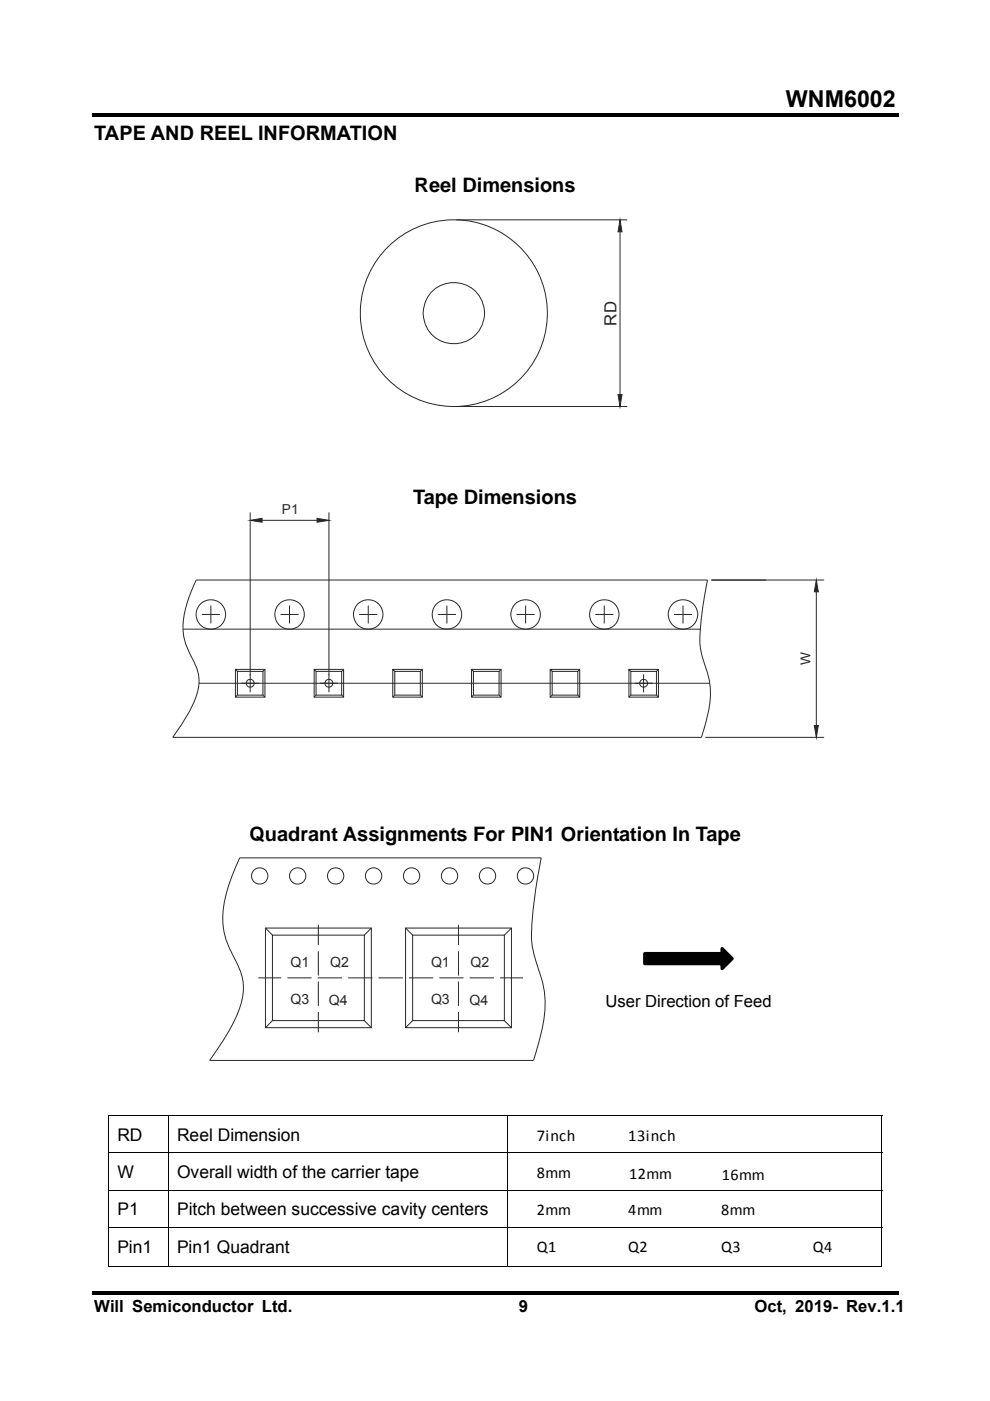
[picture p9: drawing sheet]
<svg xmlns="http://www.w3.org/2000/svg" width="210mm" height="297mm" viewBox="0 0 210 297" stroke-linecap="round" stroke-linejoin="round" font-family="sans-serif">
<defs><g id="words">
<text font-size="4.9" x="166.7" y="22.6">WNM6002</text>
<g font-size="4.2">
<text x="20" y="29.7">TAPE AND REEL INFORMATION</text>
<text x="87.9" y="40.7">Reel Dimensions</text>
<text x="87.6" y="106.8">Tape Dimensions</text>
<text x="52.9" y="178.3">Quadrant Assignments For PIN1 Orientation In Tape</text>
</g>
<g font-size="3.7">
<text x="24.9" y="241.9">RD</text>
<text x="37.6" y="241.9">Reel Dimension</text>
<text x="24.9" y="249.7">W</text>
<text x="37.6" y="249.7">Overall width of the carrier tape</text>
<text x="24.9" y="257.6">P1</text>
<text x="37.6" y="257.6">Pitch between successive cavity centers</text>
<text x="24.9" y="265.7">Pin1</text>
<text x="37.5" y="265.7">Pin1 Quadrant</text>
</g>
<text font-size="3.5" fill="#212830" x="130.7" y="69" transform="rotate(-90 130.7 69)">RD</text>
<g font-size="3.5">
<text x="128.4" y="213.5">User Direction of Feed</text>
<text x="113.9" y="241.9">7inch</text>
<text x="133.3" y="241.9">13inch</text>
<text x="20" y="278.2">Will Semiconductor Ltd.</text>
<text x="110.1" y="278.2">9</text>
<text x="160" y="278.2">Oct, 2019- Rev.1.1</text>
</g>
<g font-size="3.4">
<text x="113.9" y="249.7">8mm</text>
<text x="133.4" y="249.9">12mm</text>
<text x="153.1" y="250.2">16mm</text>
<text x="113.9" y="257.6">2mm</text>
<text x="133.3" y="257.6">4mm</text>
<text x="153" y="257.6">8mm</text>
<text x="113.9" y="265.5">Q1</text>
<text x="133.3" y="265.5">Q2</text>
<text x="153" y="265.5">Q3</text>
<text x="172.4" y="265.5">Q4</text>
</g>
<g font-size="3" fill="#212830">
<text x="61.6" y="205">Q1</text>
<text x="70" y="205">Q2</text>
<text x="91.4" y="205">Q1</text>
<text x="99.8" y="205">Q2</text>
<text x="61.6" y="212.9">Q3</text>
<text x="69.8" y="213">Q4</text>
<text x="91.4" y="212.9">Q3</text>
<text x="99.6" y="213">Q4</text>
</g>
<g font-size="2.9" fill="#212830">
<text x="59.8" y="109.1">P1</text>
<text x="171.9" y="141.1" transform="rotate(-90 171.9 141.1)">W</text>
</g>
</g></defs>
<path d="M19.5 24h171v.8h-171zM19.5 273.8h171v.8h-171z" fill="#000"/>
<g fill="none" stroke="#212830" stroke-width=".21">
<path d="M96.8 46.6h36.2M131.5 49.1v34.6M96.8 86.2h36.2"/>
<circle cx="96.3" cy="66.4" r="6.5"/>
<circle cx="96.3" cy="66.4" r="19.8"/>
</g>
<path d="M131.5 46.6l.4 2.5h-.8z" fill="#212830"/>
<path d="M131.5 46.6l.4 2.5h-.8z" fill="none" stroke="#212830" stroke-width=".21"/>
<path d="M131.1 83.7h.8l-.4 2.5z" fill="#212830"/>
<g fill="none" stroke="#212830" stroke-width=".21">
<path d="M131.1 83.7h.8l-.4 2.5zM38.8 133.4h109.7M41.6 123h108.5a64.3 64.3 0 0 0-1.6 14l.5 2.4a20.6 20.6 0 0 1 1.5 9.9l-.6 3.2-1.1 3.8h-112.1l.7-1a23.4 23.4 0 0 0 4.8-9.9 9.7 9.7 0 0 0-1.7-6.4 12.8 12.8 0 0 1-.8-11.2zM42.8 130.3h3.8M44.7 128.4v3.8M59.5 130.3h3.8M61.4 128.4v3.8M76.2 130.3h3.8M78.1 128.4v3.8M92.9 130.3h3.8M94.8 128.4v3.8M109.6 130.3h3.8"/>
<path d="M111.5 128.4v3.8M126.3 130.3h3.8M128.2 128.4v3.8M143 130.3h3.8M144.9 128.4v3.8M150.9 123h23.9M173.1 125.5v28.3M42.2 144.9h108.4M49.9 141.9h6.3v5.9h-6.3v-5.9l.5 .4zM50.4 147.4l-.5 .4M50.4 142.3h5.4v5.1h-5.4zM53.1 143v3.8"/>
<path d="M55.8 147.4l.4 .4M56.2 141.9l-.4 .4M66.6 141.9h6.3v5.9h-6.3v-5.9l.4 .4zM67 142.3h5.5v5.1h-5.5zM67 147.4l-.4 .4M69.8 143v3.8M72.5 147.4l.4 .4M72.9 141.9l-.4 .4M83.3 141.9h6.3v5.9h-6.3v-5.9l.4 .4zM83.7 142.3h5.5v5.1h-5.5zM83.7 147.4l-.4 .4M89.2 147.4l.4 .4"/>
<path d="M89.6 141.9l-.4 .4M100 141.9h6.3v5.9h-6.3v-5.9l.4 .4zM100.4 147.4l-.4 .4M100.4 142.3h5.5v5.1h-5.5zM105.9 147.4l.4 .4M106.3 141.9l-.4 .4M116.7 141.9h6.3v5.9h-6.3v-5.9l.4 .4zM117.1 147.4l-.4 .4M117.1 142.3h5.5v5.1h-5.5zM122.6 147.4l.4 .4M123 141.9l-.4 .4M133.4 141.9h6.3v5.9h-6.3v-5.9l.4 .4z"/>
<path d="M133.8 147.4l-.4 .4M133.8 142.3h5.4v5.1h-5.4zM136.5 143v3.8M139.2 147.4l.5 .4M139.7 141.9l-.5 .4M149.6 156.3h25.2"/>
<circle cx="44.7" cy="130.3" r="3.1"/>
<circle cx="61.4" cy="130.3" r="3.1"/>
<circle cx="78.1" cy="130.3" r="3.1"/>
<circle cx="94.8" cy="130.3" r="3.1"/>
<circle cx="111.5" cy="130.3" r="3.1"/>
<circle cx="128.2" cy="130.3" r="3.1"/>
<circle cx="144.9" cy="130.3" r="3.1"/>
<circle cx="53.1" cy="144.9" r=".83"/>
<circle cx="69.8" cy="144.9" r=".83"/>
<circle cx="136.5" cy="144.9" r=".83"/>
</g>
<path d="M173.1 123l.5 2.5h-.9z" fill="#212830"/>
<path d="M173.1 123l.5 2.5h-.9z" fill="none" stroke="#212830" stroke-width=".21"/>
<path d="M172.7 153.8h.9l-.5 2.5z" fill="#212830"/>
<path d="M53.1 108.6v34.6M55.6 110.3h11.6M69.8 108.6v34.6M150.9 123h11.6M172.7 153.8h.9l-.5 2.5z" fill="none" stroke="#212830" stroke-width=".21"/>
<path d="M53.1 110.3l2.5-.4v.8z" fill="#212830"/>
<path d="M53.1 110.3l2.5-.4v.8z" fill="none" stroke="#212830" stroke-width=".21"/>
<path d="M67.2 109.9l2.6 .4-2.6 .4z" fill="#212830"/>
<g fill="none" stroke="#212830" stroke-width=".21">
<path d="M67.2 109.9l2.6 .4-2.6 .4zM50.8 181.9h64a82.6 82.6 0 0 0-2 17.9 48.9 48.9 0 0 0 2.4 8.8 24.8 24.8 0 0 1-1.1 13l-.9 3.2h-68.7a40.8 40.8 0 0 0 6.7-12.4 11.1 11.1 0 0 0-1.3-8.9 17 17 0 0 1-1.5-15.4l.9-2.6zM56.3 196.8h22.5v21.1h-22.5zM56.3 196.8l1.5 1.5M57.8 198.3h19.5v18.1h-19.5zM67.5 196.1v4.3M78.8 196.8l-1.5 1.5M86 196.8h22.5v21.1h-22.5zM86 196.8l1.5 1.5M87.5 198.3h19.5v18.1h-19.5zM97.2 196.1v4.3M108.5 196.8l-1.5 1.5"/>
<path d="M54.8 207.3h4.9M57.8 216.4l-1.5 1.5M61 207.3h5.1M67.4 207.3h5.2M67.5 201.7v5.1M67.5 208.1v5.2M67.5 214.6v4.3M73.9 207.3h5.1M77.3 216.4l1.5 1.5M80.3 207.3h5.1M86.7 207.3h5.2M87.5 216.4l-1.5 1.5"/>
<path d="M93.2 207.3h5.1M97.2 201.7v5.1M97.2 208.1v5.2M97.2 214.6v4.3M99.6 207.3h5.2M106.1 207.3h4.8M107 216.4l1.5 1.5"/>
<circle cx="55.1" cy="185.7" r="1.73"/>
<circle cx="63.1" cy="185.7" r="1.73"/>
<circle cx="71.2" cy="185.7" r="1.73"/>
<circle cx="79.2" cy="185.7" r="1.73"/>
<circle cx="87.3" cy="185.7" r="1.73"/>
<circle cx="95.4" cy="185.7" r="1.73"/>
<circle cx="103.4" cy="185.7" r="1.73"/>
<circle cx="111.4" cy="185.7" r="1.73"/>
</g>
<path d="M22.9 236.5h.2v.2h-.2zM186.9 236.5h.2v.2h-.2zM186.9 268.4h.2v.2h-.2z" fill="#000"/>
<g fill="none" stroke="#000" stroke-width=".21">
<path d="M22.9 236.6h164.2M23 236.7v7.7M35.6 236.7v7.7M107.6 236.7v7.7M187 236.7v7.7M22.9 244.5h164.2M22.9 252.3h164.2M23 244.5v7.8M23 252.4v7.7M35.6 244.5v7.8M35.6 252.4v7.7M107.6 244.5v7.8"/>
<path d="M107.6 252.4v7.7M187 244.5v7.8M187 252.4v7.7M22.9 260.2h164.2M22.9 268.5h12.7M23 260.3v8.3M35.6 260.3v8.3M35.7 268.5h71.8M107.6 260.3v8.3M107.7 268.5h79.2M187 260.3v8.3"/>
</g>
<path d="M136.8 202.2h16.4v-1.1l2.1 2.1-2.1 2.2v-1.1h-16.4z" fill-rule="evenodd" fill="#000"/>
<path d="M136.8 202.2h16.4v-1.1l2.1 2.1-2.1 2.2v-1.1h-16.4z" fill="none" stroke="#000" stroke-width=".71"/>
<g fill="#fff">
<path d="M109.1 237.7h17.7v5.7h-17.7z"/>
<path d="M128.5 237.7h17.7v5.7h-17.7z"/>
<path d="M132.5 237.7h13.7v5.7h-13.7z"/>
<path d="M109.1 253.5h17.7v5.6h-17.7z"/>
<path d="M113.1 253.5h13.7v5.6h-13.7z"/>
<path d="M128.5 253.5h17.7v5.6h-17.7z"/>
<path d="M148.2 253.5h17.7v5.6h-17.7z"/>
<path d="M152.2 253.5h13.7v5.6h-13.7z"/>
<path d="M109.1 261.4h17.7v5.6h-17.7z"/>
<path d="M113.1 261.4h13.7v5.6h-13.7z"/>
<path d="M128.5 261.4h17.7v5.6h-17.7z"/>
<path d="M132.5 261.4h13.7v5.6h-13.7z"/>
<path d="M148.2 261.4h17.7v5.6h-17.7z"/>
<path d="M167.7 261.4h17.7v5.6h-17.7z"/>
<path d="M171.6 261.4h13.8v5.6h-13.8z"/>
<path d="M109.1 245.6h17.7v5.6h-17.7z"/>
<path d="M128.7 245.9h17.7v5.5h-17.7z"/>
<path d="M132.7 245.9h13.7v5.5h-13.7z"/>
<path d="M148.3 246.1h17.8v5.6h-17.8z"/>
<path d="M152.3 246.1h13.8v5.6h-13.8z"/>
</g>
<use href="#words"/>
</svg>
